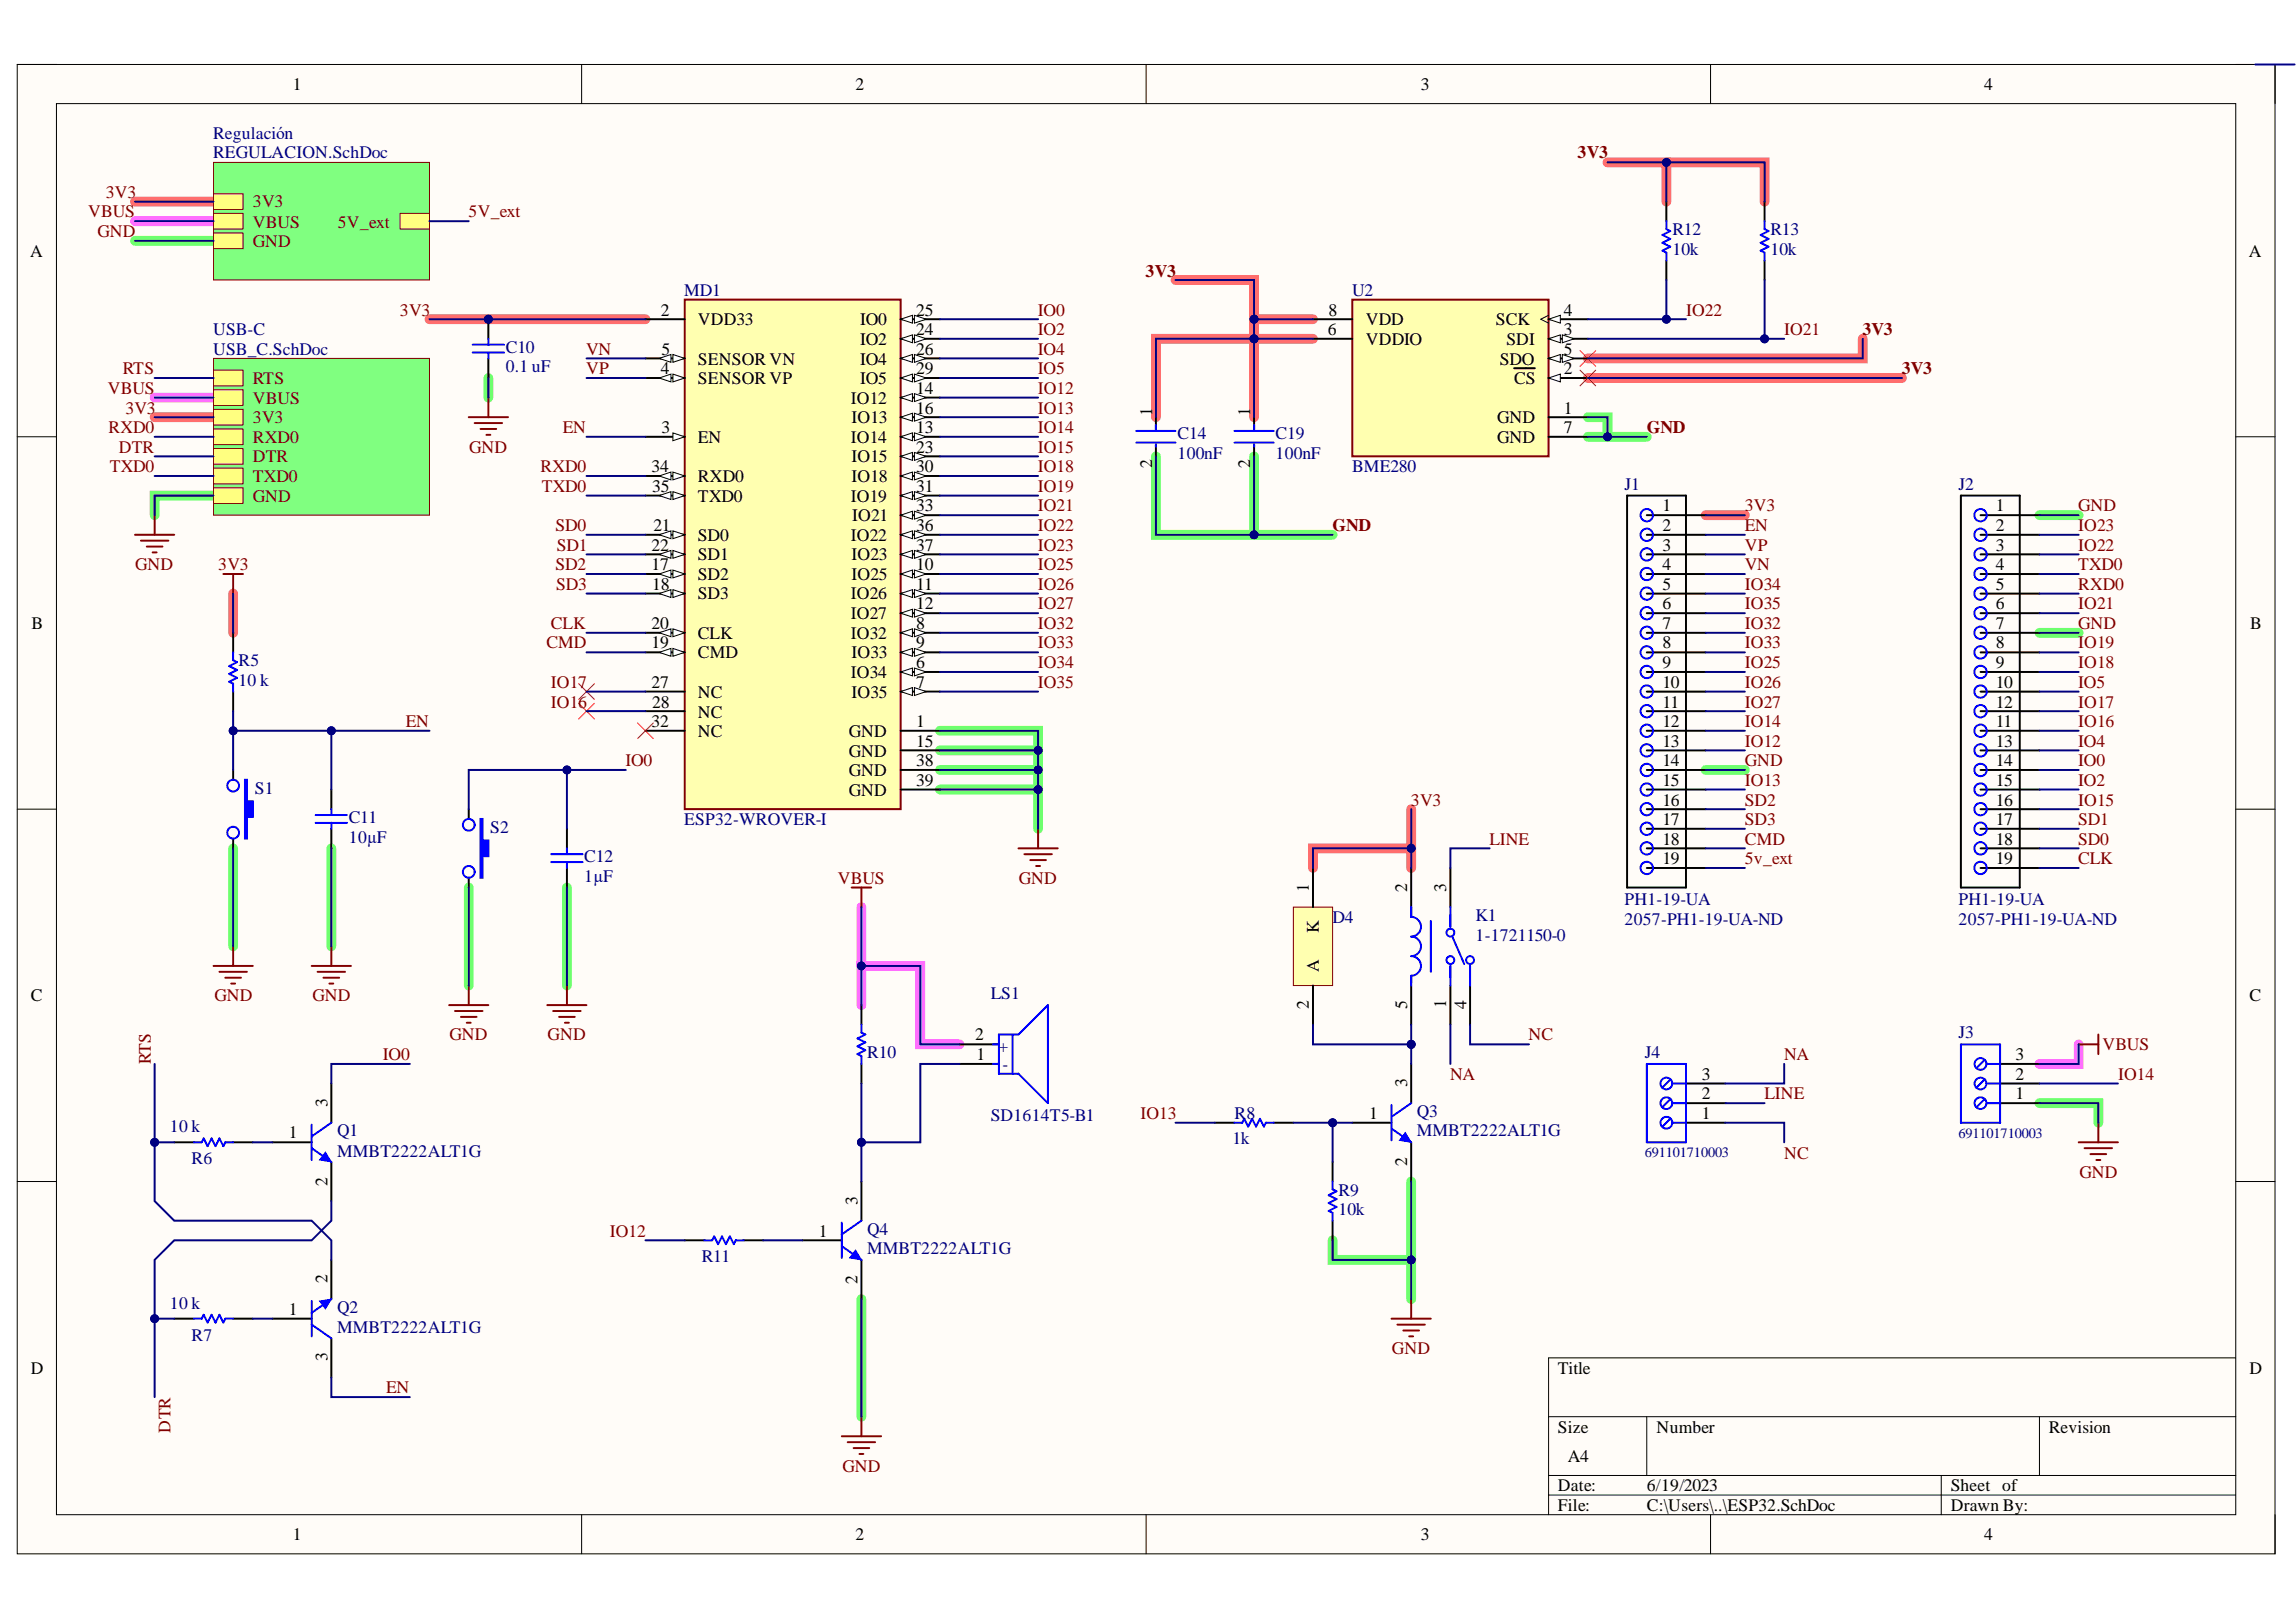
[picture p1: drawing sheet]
<svg xmlns="http://www.w3.org/2000/svg" width="297mm" height="210mm" viewBox="0 0 297 210" stroke-linecap="round" stroke-linejoin="round" font-family="sans-serif">
<defs><g id="words">
<g font-size="2.3">
<text x="37.9" y="11.6">1</text>
<text x="110.7" y="11.6">2</text>
<text x="183.8" y="11.6">3</text>
<text x="256.7" y="11.6">4</text>
<text x="3.9" y="33.3">A</text>
<text x="290.9" y="33.3">A</text>
<text x="85.5" y="40.9">2</text>
<text x="118.5" y="40.9">25</text>
<text x="171.9" y="40.9">8</text>
<text x="202.3" y="40.9">4</text>
<text x="85.6" y="45.9">5</text>
<text x="90.3" y="42.1">VDD33</text>
<text x="90.3" y="47.2">SENSOR VN</text>
<text x="111.3" y="42.1">IO0</text>
<text x="111.3" y="44.7">IO2</text>
<text x="111.3" y="47.2">IO4</text>
<text x="118.5" y="43.4">24</text>
<text x="118.5" y="45.9">26</text>
<text x="171.8" y="43.4">6</text>
<text x="176.7" y="42.1">VDD</text>
<text x="176.7" y="44.7">VDDIO</text>
<text x="193.5" y="42.1">SCK</text>
<text x="194" y="47.2">SDO</text>
<text x="194.9" y="44.7">SDI</text>
<text x="202.3" y="43.4">3</text>
<text x="202.3" y="45.9">5</text>
<text x="85.5" y="48.5">4</text>
<text x="90.3" y="49.7">SENSOR VP</text>
<text x="110.1" y="52.3">IO12</text>
<text x="111.3" y="49.7">IO5</text>
<text x="118.5" y="48.5">29</text>
<text x="118.5" y="51">14</text>
<text x="118.5" y="53.5">16</text>
<text x="149.1" y="53.8" transform="rotate(-90 149.1 53.8)">1</text>
<text x="161.7" y="53.8" transform="rotate(-90 161.7 53.8)">1</text>
<text x="195.9" y="49.7">CS</text>
<text x="202.3" y="48.5">2</text>
<text x="202.3" y="53.5">1</text>
<text x="85.6" y="56.1">3</text>
<text x="90.3" y="57.3">EN</text>
<text x="110.1" y="57.3">IO14</text>
<text x="110.2" y="54.8">IO13</text>
<text x="110.2" y="59.9">IO15</text>
<text x="118.5" y="56.1">13</text>
<text x="118.5" y="58.6">23</text>
<text x="193.7" y="54.8">GND</text>
<text x="193.7" y="57.3">GND</text>
<text x="202.3" y="56.1">7</text>
<text x="84.3" y="61.1">34</text>
<text x="84.4" y="63.6">35</text>
<text x="90.3" y="62.4">RXD0</text>
<text x="90.3" y="64.9">TXD0</text>
<text x="110.1" y="64.9">IO19</text>
<text x="110.2" y="62.4">IO18</text>
<text x="118.5" y="61.1">30</text>
<text x="118.5" y="63.6">31</text>
<text x="149.1" y="60.6" transform="rotate(-90 149.1 60.6)">2</text>
<text x="161.7" y="60.6" transform="rotate(-90 161.7 60.6)">2</text>
<text x="84.3" y="71.2">22</text>
<text x="84.5" y="68.7">21</text>
<text x="90.3" y="70">SD0</text>
<text x="110.1" y="70">IO22</text>
<text x="110.2" y="67.4">IO21</text>
<text x="118.5" y="66.2">33</text>
<text x="118.5" y="68.7">36</text>
<text x="118.5" y="71.2">37</text>
<text x="215.1" y="66.2">1</text>
<text x="215.1" y="68.7">2</text>
<text x="215.1" y="71.2">3</text>
<text x="258.2" y="66.2">1</text>
<text x="258.2" y="68.7">2</text>
<text x="258.2" y="71.2">3</text>
<text x="84.3" y="73.8">17</text>
<text x="84.4" y="76.3">18</text>
<text x="90.3" y="72.5">SD1</text>
<text x="90.3" y="75">SD2</text>
<text x="90.3" y="77.6">SD3</text>
<text x="110.1" y="77.6">IO26</text>
<text x="110.2" y="72.5">IO23</text>
<text x="110.2" y="75">IO25</text>
<text x="118.5" y="73.8">10</text>
<text x="118.5" y="76.3">11</text>
<text x="215.1" y="73.8">4</text>
<text x="215.1" y="76.3">5</text>
<text x="258.2" y="73.8">4</text>
<text x="258.2" y="76.3">5</text>
<text x="4.1" y="81.4">B</text>
<text x="84.3" y="81.4">20</text>
<text x="84.3" y="83.9">19</text>
<text x="90.3" y="82.6">CLK</text>
<text x="110.1" y="80.1">IO27</text>
<text x="110.1" y="82.6">IO32</text>
<text x="118.5" y="78.8">12</text>
<text x="118.5" y="81.4">8</text>
<text x="118.5" y="83.9">9</text>
<text x="215.1" y="78.8">6</text>
<text x="215.1" y="81.4">7</text>
<text x="215.1" y="83.9">8</text>
<text x="258.2" y="78.8">6</text>
<text x="258.2" y="81.4">7</text>
<text x="258.2" y="83.9">8</text>
<text x="291.1" y="81.4">B</text>
<text x="84.3" y="89.1">27</text>
<text x="90.3" y="85.2">CMD</text>
<text x="110.1" y="87.7">IO34</text>
<text x="110.2" y="85.2">IO33</text>
<text x="118.5" y="86.4">6</text>
<text x="118.5" y="89.1">7</text>
<text x="215.1" y="86.4">9</text>
<text x="215.1" y="89.1">10</text>
<text x="258.2" y="86.4">9</text>
<text x="258.2" y="89.1">10</text>
<text x="84.3" y="94.1">32</text>
<text x="84.4" y="91.6">28</text>
<text x="90.3" y="90.3">NC</text>
<text x="90.3" y="92.9">NC</text>
<text x="90.3" y="95.4">NC</text>
<text x="109.8" y="95.4">GND</text>
<text x="110.2" y="90.3">IO35</text>
<text x="118.5" y="94.1">1</text>
<text x="215.1" y="91.6">11</text>
<text x="215.1" y="94.1">12</text>
<text x="258.2" y="91.6">12</text>
<text x="258.2" y="94.1">11</text>
<text x="109.8" y="97.9">GND</text>
<text x="109.8" y="100.5">GND</text>
<text x="118.5" y="96.7">15</text>
<text x="118.5" y="99.2">38</text>
<text x="118.5" y="101.7">39</text>
<text x="215.1" y="96.7">13</text>
<text x="215.1" y="99.2">14</text>
<text x="215.1" y="101.7">15</text>
<text x="258.2" y="96.7">13</text>
<text x="258.2" y="99.2">14</text>
<text x="258.2" y="101.7">15</text>
<text x="109.8" y="103">GND</text>
<text x="215.1" y="104.3">16</text>
<text x="215.1" y="106.8">17</text>
<text x="258.2" y="104.3">16</text>
<text x="258.2" y="106.8">17</text>
<text x="215.1" y="109.3">18</text>
<text x="215.1" y="111.9">19</text>
<text x="258.2" y="109.3">18</text>
<text x="258.2" y="111.9">19</text>
<text x="169.3" y="115.4" transform="rotate(-90 169.3 115.4)">1</text>
<text x="182" y="115.4" transform="rotate(-90 182 115.4)">2</text>
<text x="187.1" y="115.4" transform="rotate(-90 187.1 115.4)">3</text>
<text x="170.6" y="125.8" transform="rotate(-90 170.6 125.8)">A</text>
<text x="170.6" y="120.8" transform="rotate(-90 170.6 120.8)">K</text>
<text x="4" y="129.6">C</text>
<text x="169.3" y="130.6" transform="rotate(-90 169.3 130.6)">2</text>
<text x="182" y="130.6" transform="rotate(-90 182 130.6)">5</text>
<text x="187.1" y="130.4" transform="rotate(-90 187.1 130.4)">1</text>
<text x="189.7" y="130.6" transform="rotate(-90 189.7 130.6)">4</text>
<text x="291" y="129.6">C</text>
<text x="126.1" y="134.6">2</text>
<text x="126.3" y="137.2">1</text>
<text x="260.7" y="137.2">3</text>
<text x="42.4" y="143.3" transform="rotate(-90 42.4 143.3)">3</text>
<text x="182" y="140.7" transform="rotate(-90 182 140.7)">3</text>
<text x="220.2" y="142.2">2</text>
<text x="220.2" y="139.7">3</text>
<text x="260.7" y="142.2">1</text>
<text x="260.7" y="139.7">2</text>
<text x="37.4" y="147.3">1</text>
<text x="177.1" y="144.8">1</text>
<text x="220.2" y="144.8">1</text>
<text x="42.4" y="153.5" transform="rotate(-90 42.4 153.5)">2</text>
<text x="110.9" y="155.9" transform="rotate(-90 110.9 155.9)">3</text>
<text x="182" y="150.9" transform="rotate(-90 182 150.9)">2</text>
<text x="105.9" y="160.1">1</text>
<text x="42.4" y="166" transform="rotate(-90 42.4 166)">2</text>
<text x="110.9" y="166.1" transform="rotate(-90 110.9 166.1)">2</text>
<text x="37.4" y="170.2">1</text>
<text x="4" y="177.8">D</text>
<text x="42.4" y="176.2" transform="rotate(-90 42.4 176.2)">3</text>
<text x="201.6" y="177.8">Title</text>
<text x="291" y="177.8">D</text>
<text x="201.6" y="185.4">Size</text>
<text x="214.3" y="185.4">Number</text>
<text x="265.1" y="185.4">Revision</text>
<text x="202.8" y="189.2">A4</text>
<text x="201.6" y="193">Date:</text>
<text x="201.6" y="195.5">File:</text>
<text x="213.1" y="193">6/19/2023</text>
<text x="213.1" y="195.5">C:\Users\..\ESP32.SchDoc</text>
<text x="252.4" y="193">Sheet of</text>
<text x="252.4" y="195.5">Drawn By:</text>
<text x="37.9" y="199.3">1</text>
<text x="110.7" y="199.3">2</text>
<text x="183.8" y="199.3">3</text>
<text x="256.7" y="199.3">4</text>
</g>
<g font-size="2.3" fill="#000080">
<text x="27.6" y="18">Regulación</text>
<text x="27.6" y="20.5">REGULACION.SchDoc</text>
<text x="216.4" y="30.5">R12</text>
<text x="216.4" y="33">10k</text>
<text x="229" y="30.5">R13</text>
<text x="229" y="33">10k</text>
<text x="88.5" y="38.3">MD1</text>
<text x="174.9" y="38.3">U2</text>
<text x="27.6" y="43.4">USB-C</text>
<text x="27.6" y="45.9">USB_C.SchDoc</text>
<text x="65.4" y="45.7">C10</text>
<text x="65.4" y="48.2">0.1 uF</text>
<text x="152.4" y="56.8">C14</text>
<text x="152.4" y="59.3">100nF</text>
<text x="165" y="56.8">C19</text>
<text x="165" y="59.3">100nF</text>
<text x="174.9" y="61.1">BME280</text>
<text x="210.2" y="63.4">J1</text>
<text x="253.4" y="63.4">J2</text>
<text x="30.9" y="86.2">R5</text>
<text x="30.9" y="88.8">10 k</text>
<text x="33" y="102.7">S1</text>
<text x="45.1" y="106.5">C11</text>
<text x="63.4" y="107.8">S2</text>
<text x="88.5" y="106.8">ESP32-WROVER-I</text>
<text x="45.1" y="109.1">10µF</text>
<text x="75.6" y="111.6">C12</text>
<text x="75.6" y="114.1">1µF</text>
<text x="172.4" y="119.4">D4</text>
<text x="190.9" y="119.2">K1</text>
<text x="210.2" y="119.7">2057-PH1-19-UA-ND</text>
<text x="210.2" y="117.2">PH1-19-UA</text>
<text x="253.4" y="119.7">2057-PH1-19-UA-ND</text>
<text x="253.4" y="117.2">PH1-19-UA</text>
<text x="190.9" y="121.7">1-1721150-0</text>
<text x="128.2" y="129.3">LS1</text>
<text x="112.2" y="136.9">R10</text>
<text x="129.2" y="136.2">+</text>
<text x="212.8" y="136.9">J4</text>
<text x="253.4" y="134.4">J3</text>
<text x="129.7" y="138.4">-</text>
<text x="22" y="146.5">10 k</text>
<text x="43.6" y="147.1">Q1</text>
<text x="43.6" y="149.7">MMBT2222ALT1G</text>
<text x="128.2" y="145">SD1614T5-B1</text>
<text x="159.5" y="148.1">1k</text>
<text x="159.7" y="144.8">R8</text>
<text x="183.3" y="144.5">Q3</text>
<text x="183.3" y="147.1">MMBT2222ALT1G</text>
<text x="24.8" y="150.7">R6</text>
<text x="173.2" y="154.7">R9</text>
<text x="112.2" y="159.8">Q4</text>
<text x="173.2" y="157.3">10k</text>
<text x="90.8" y="163.3">R11</text>
<text x="112.2" y="162.3">MMBT2222ALT1G</text>
<text x="22" y="169.4">10 k</text>
<text x="24.8" y="173.5">R7</text>
<text x="43.6" y="169.9">Q2</text>
<text x="43.6" y="172.5">MMBT2222ALT1G</text>
</g>
<g font-size="2.3" fill="#800000">
<text x="204.1" y="20.5">3V3</text>
<text x="11.4" y="28.1">VBUS</text>
<text x="13.7" y="25.6">3V3</text>
<text x="32.7" y="26.8">3V3</text>
<text x="32.7" y="29.5">VBUS</text>
<text x="43.7" y="29.5">5V_ext</text>
<text x="60.6" y="28.1">5V_ext</text>
<text x="12.6" y="30.7">GND</text>
<text x="32.7" y="32">GND</text>
<text x="148.2" y="35.8">3V3</text>
<text x="51.7" y="40.9">3V3</text>
<text x="134.3" y="40.9">IO0</text>
<text x="218.1" y="40.9">IO22</text>
<text x="75.8" y="45.9">VN</text>
<text x="134.3" y="45.9">IO4</text>
<text x="134.3" y="43.4">IO2</text>
<text x="230.8" y="43.4">IO21</text>
<text x="241" y="43.4">3V3</text>
<text x="14" y="51">VBUS</text>
<text x="15.9" y="48.5">RTS</text>
<text x="16.2" y="53.5">3V3</text>
<text x="32.7" y="49.7">RTS</text>
<text x="32.7" y="52.3">VBUS</text>
<text x="75.8" y="48.5">VP</text>
<text x="134.3" y="51">IO12</text>
<text x="134.3" y="53.5">IO13</text>
<text x="134.3" y="48.5">IO5</text>
<text x="246" y="48.5">3V3</text>
<text x="14" y="56.1">RXD0</text>
<text x="15.4" y="58.6">DTR</text>
<text x="32.7" y="54.8">3V3</text>
<text x="32.7" y="57.3">RXD0</text>
<text x="32.7" y="59.9">DTR</text>
<text x="60.7" y="58.6">GND</text>
<text x="72.8" y="56.1">EN</text>
<text x="134.3" y="58.6">IO15</text>
<text x="134.3" y="56.1">IO14</text>
<text x="213.1" y="56.1">GND</text>
<text x="14.2" y="61.1">TXD0</text>
<text x="32.7" y="62.4">TXD0</text>
<text x="32.7" y="64.9">GND</text>
<text x="69.9" y="61.1">RXD0</text>
<text x="70.1" y="63.6">TXD0</text>
<text x="134.3" y="61.1">IO18</text>
<text x="134.3" y="63.6">IO19</text>
<text x="71.9" y="68.7">SD0</text>
<text x="72" y="71.2">SD1</text>
<text x="134.3" y="68.7">IO22</text>
<text x="134.3" y="66.2">IO21</text>
<text x="134.3" y="71.2">IO23</text>
<text x="172.4" y="68.7">GND</text>
<text x="225.7" y="66.2">3V3</text>
<text x="225.7" y="68.7">EN</text>
<text x="225.7" y="71.2">VP</text>
<text x="268.9" y="66.2">GND</text>
<text x="268.9" y="68.7">IO23</text>
<text x="268.9" y="71.2">IO22</text>
<text x="17.5" y="73.8">GND</text>
<text x="28.2" y="73.8">3V3</text>
<text x="71.9" y="73.8">SD2</text>
<text x="71.9" y="76.3">SD3</text>
<text x="134.3" y="76.3">IO26</text>
<text x="134.3" y="73.8">IO25</text>
<text x="225.7" y="73.8">VN</text>
<text x="225.7" y="76.3">IO34</text>
<text x="268.9" y="73.8">TXD0</text>
<text x="268.9" y="76.3">RXD0</text>
<text x="70.7" y="83.9">CMD</text>
<text x="71.3" y="81.4">CLK</text>
<text x="134.3" y="81.4">IO32</text>
<text x="134.3" y="78.8">IO27</text>
<text x="134.3" y="83.9">IO33</text>
<text x="225.7" y="78.8">IO35</text>
<text x="225.7" y="81.4">IO32</text>
<text x="225.7" y="83.9">IO33</text>
<text x="268.9" y="81.4">GND</text>
<text x="268.9" y="78.8">IO21</text>
<text x="268.9" y="83.9">IO19</text>
<text x="71.3" y="89.1">IO17</text>
<text x="134.3" y="86.4">IO34</text>
<text x="134.3" y="89.1">IO35</text>
<text x="225.7" y="86.4">IO25</text>
<text x="225.7" y="89.1">IO26</text>
<text x="268.9" y="86.4">IO18</text>
<text x="268.9" y="89.1">IO5</text>
<text x="52.5" y="94.1">EN</text>
<text x="71.3" y="91.6">IO16</text>
<text x="225.7" y="91.6">IO27</text>
<text x="225.7" y="94.1">IO14</text>
<text x="268.9" y="94.1">IO16</text>
<text x="268.9" y="91.6">IO17</text>
<text x="80.9" y="99.2">IO0</text>
<text x="225.7" y="96.7">IO12</text>
<text x="225.7" y="99.2">GND</text>
<text x="225.7" y="101.7">IO13</text>
<text x="268.9" y="96.7">IO4</text>
<text x="268.9" y="99.2">IO0</text>
<text x="268.9" y="101.7">IO2</text>
<text x="182.5" y="104.3">3V3</text>
<text x="225.7" y="104.3">SD2</text>
<text x="225.7" y="106.8">SD3</text>
<text x="268.9" y="104.3">IO15</text>
<text x="268.9" y="106.8">SD1</text>
<text x="192.7" y="109.3">LINE</text>
<text x="225.7" y="109.3">CMD</text>
<text x="225.7" y="111.9">5v_ext</text>
<text x="268.9" y="109.3">SD0</text>
<text x="268.9" y="111.9">CLK</text>
<text x="108.4" y="114.4">VBUS</text>
<text x="131.8" y="114.4">GND</text>
<text x="27.7" y="129.6">GND</text>
<text x="40.4" y="129.6">GND</text>
<text x="19.5" y="137.7" transform="rotate(-90 19.5 137.7)">RTS</text>
<text x="49.5" y="137.2">IO0</text>
<text x="58.2" y="134.6">GND</text>
<text x="70.8" y="134.6">GND</text>
<text x="197.8" y="134.6">NC</text>
<text x="230.8" y="137.2">NA</text>
<text x="272" y="135.9">VBUS</text>
<text x="187.6" y="139.7">NA</text>
<text x="228.3" y="142.2">LINE</text>
<text x="274" y="139.7">IO14</text>
<text x="147.5" y="144.8">IO13</text>
<text x="230.8" y="149.9">NC</text>
<text x="269" y="152.5">GND</text>
<text x="78.9" y="160.1">IO12</text>
<text x="180.1" y="175.3">GND</text>
<text x="22.1" y="185.4" transform="rotate(-90 22.1 185.4)">DTR</text>
<text x="50" y="180.3">EN</text>
<text x="109" y="190.4">GND</text>
</g>
<g font-size="1.9" fill="#000080">
<text x="212.8" y="149.8">691101710003</text>
<text x="253.4" y="147.2">691101710003</text>
</g>
</g></defs>
<path d="M2.2 8.3h292.1v192.8h-292.1z" fill-rule="evenodd" fill="#fffcf8"/>
<path d="M2.2 8.3h292.1v192.8h-292.1z" fill="none" stroke="#000" stroke-width=".13"/>
<path d="M7.3 13.4h281.9v182.6h-281.9z" fill-rule="evenodd" fill="#fffcf8"/>
<g fill="none" stroke="#000" stroke-width=".13">
<path d="M2.2 8.3h5.1M7.3 13.4h281.9v182.6h-281.9zM75.2 8.3v5.1M148.3 8.3v5.1M221.3 8.3v5.1M289.2 8.3h5.1v5.1M2.2 56.5h5.1M289.2 56.5h5.1M2.2 104.7h5.1M289.2 104.7h5.1M2.2 152.9h5.1M289.2 152.9h5.1"/>
<path d="M289.2 175.7h-88.9v20.3M75.2 196v5.1M148.3 196v5.1M200.3 183.3h88.9M200.3 190.9h88.9M200.3 193.5h88.9M213 183.3v7.6M221.3 196v5.1M251.1 190.9v5.1M263.8 183.3v7.6M294.3 196v5.1"/>
</g>
<g fill="none" stroke="#6eff6e" stroke-width="1.3">
<path d="M17.5 31.2h10.1M63.2 48.9v2.6M149.5 59.1v10.1h22.9M162.2 59.1v10.1M205.4 54h2.6v2.5M205.4 56.5h7.6M27.6 64.1h-7.6v2.6M263.8 66.7h5.1M121.6 94.6h12.7v7.6M121.6 97.1h12.7M121.6 99.6h12.7M220.7 99.6h5"/>
<path d="M263.8 81.9h5.1M30.2 109.8v12.7M42.9 109.8v12.7M60.6 114.9v12.6M73.3 114.9v12.6M121.6 102.2h12.7v5M182.6 152.9v15.2M263.8 142.8h7.7v2.5M111.4 168.1v15.2M172.4 160.5v2.5h10.2"/>
</g>
<g fill="none" stroke="#ff6e6e" stroke-width="1.3">
<path d="M17.5 26.1h10.1M152.1 36.2h10.1v5.1M208 21h7.6v5.1M215.6 21h12.7v5.1M20 54h7.6M55.6 41.3h27.9M149.5 54v-10.2h12.7v10.2M162.2 41.3v2.5h7.7M162.2 41.3h7.7M205.4 48.9h40.7M241 43.8v2.6h-35.6M30.2 76.8v5.1"/>
<path d="M220.7 66.7h5M182.6 104.7v7.6M182.6 109.8h-12.7v2.5"/>
</g>
<path d="M17.5 28.6h10.1M20 51.5h7.6M111.4 117.4v7.6M111.4 130.1v-5.1h7.7v10.1h5M268.9 135.2v2.5h-5.1" fill="none" stroke="#ff6eff" stroke-width="1.3"/>
<path d="M88.6 38.8h27.9v65.9h-27.9z" fill-rule="evenodd" fill="#ffffb0"/>
<path d="M88.6 38.8h27.9v65.9h-27.9z" fill="none" stroke="#800000" stroke-width=".25"/>
<path d="M83.5 41.3h5.1M83.5 46.4h5.1" fill="none" stroke="#000" stroke-width=".25"/>
<path d="M87.1 45.9l1.5 .5-1.5 .5z" fill="#f8fcff"/>
<path d="M87.1 45.9l1.5 .5-1.5 .5z" fill="none" stroke="#000" stroke-width=".13"/>
<path d="M85.3 46.4l1.5-.5v1z" fill="#f8fcff"/>
<path d="M85.3 46.4l1.5-.5v1z" fill="none" stroke="#000" stroke-width=".13"/>
<path d="M83.5 48.9h5.1" fill="none" stroke="#000" stroke-width=".25"/>
<path d="M87.1 48.4l1.5 .5-1.5 .5z" fill="#f8fcff"/>
<path d="M87.1 48.4l1.5 .5-1.5 .5z" fill="none" stroke="#000" stroke-width=".13"/>
<path d="M85.3 48.9l1.5-.5v1z" fill="#f8fcff"/>
<path d="M85.3 48.9l1.5-.5v1z" fill="none" stroke="#000" stroke-width=".13"/>
<path d="M116.5 41.3h5.1" fill="none" stroke="#000" stroke-width=".25"/>
<path d="M116.5 41.3l1.5-.5v1z" fill="#f8fcff"/>
<path d="M116.5 41.3l1.5-.5v1z" fill="none" stroke="#000" stroke-width=".13"/>
<path d="M118.3 40.8l1.5 .5-1.5 .5z" fill="#f8fcff"/>
<path d="M118.3 40.8l1.5 .5-1.5 .5z" fill="none" stroke="#000" stroke-width=".13"/>
<path d="M116.5 43.8h5.1" fill="none" stroke="#000" stroke-width=".25"/>
<path d="M116.5 43.8l1.5-.5v1.1z" fill="#f8fcff"/>
<path d="M116.5 43.8l1.5-.5v1.1z" fill="none" stroke="#000" stroke-width=".13"/>
<path d="M118.3 43.3l1.5 .5-1.5 .6z" fill="#f8fcff"/>
<path d="M118.3 43.3l1.5 .5-1.5 .6z" fill="none" stroke="#000" stroke-width=".13"/>
<path d="M116.5 46.4h5.1" fill="none" stroke="#000" stroke-width=".25"/>
<path d="M116.5 46.4l1.5-.5v1z" fill="#f8fcff"/>
<path d="M116.5 46.4l1.5-.5v1z" fill="none" stroke="#000" stroke-width=".13"/>
<path d="M118.3 45.9l1.5 .5-1.5 .5z" fill="#f8fcff"/>
<path d="M118.3 45.9l1.5 .5-1.5 .5z" fill="none" stroke="#000" stroke-width=".13"/>
<path d="M116.5 48.9h5.1" fill="none" stroke="#000" stroke-width=".25"/>
<path d="M116.5 48.9l1.5-.5v1z" fill="#f8fcff"/>
<path d="M116.5 48.9l1.5-.5v1z" fill="none" stroke="#000" stroke-width=".13"/>
<path d="M118.3 48.4l1.5 .5-1.5 .5z" fill="#f8fcff"/>
<path d="M118.3 48.4l1.5 .5-1.5 .5z" fill="none" stroke="#000" stroke-width=".13"/>
<path d="M116.5 51.5h5.1" fill="none" stroke="#000" stroke-width=".25"/>
<path d="M116.5 51.5l1.5-.6v1.1z" fill="#f8fcff"/>
<path d="M116.5 51.5l1.5-.6v1.1z" fill="none" stroke="#000" stroke-width=".13"/>
<path d="M118.3 50.9l1.5 .6-1.5 .5z" fill="#f8fcff"/>
<path d="M118.3 50.9l1.5 .6-1.5 .5z" fill="none" stroke="#000" stroke-width=".13"/>
<path d="M116.5 54h5.1" fill="none" stroke="#000" stroke-width=".25"/>
<path d="M116.5 54l1.5-.5v1z" fill="#f8fcff"/>
<path d="M116.5 54l1.5-.5v1z" fill="none" stroke="#000" stroke-width=".13"/>
<path d="M118.3 53.5l1.5 .5-1.5 .5z" fill="#f8fcff"/>
<path d="M118.3 53.5l1.5 .5-1.5 .5z" fill="none" stroke="#000" stroke-width=".13"/>
<path d="M116.5 56.5h5.1" fill="none" stroke="#000" stroke-width=".25"/>
<path d="M116.5 56.5l1.5-.5v1z" fill="#f8fcff"/>
<path d="M116.5 56.5l1.5-.5v1z" fill="none" stroke="#000" stroke-width=".13"/>
<path d="M118.3 56l1.5 .5-1.5 .5z" fill="#f8fcff"/>
<path d="M118.3 56l1.5 .5-1.5 .5z" fill="none" stroke="#000" stroke-width=".13"/>
<path d="M116.5 59.1h5.1" fill="none" stroke="#000" stroke-width=".25"/>
<path d="M116.5 59.1l1.5-.5v1z" fill="#f8fcff"/>
<path d="M116.5 59.1l1.5-.5v1z" fill="none" stroke="#000" stroke-width=".13"/>
<path d="M118.3 58.6l1.5 .5-1.5 .5z" fill="#f8fcff"/>
<path d="M118.3 58.6l1.5 .5-1.5 .5z" fill="none" stroke="#000" stroke-width=".13"/>
<path d="M116.5 61.6h5.1" fill="none" stroke="#000" stroke-width=".25"/>
<path d="M116.5 61.6l1.5-.5v1z" fill="#f8fcff"/>
<path d="M116.5 61.6l1.5-.5v1z" fill="none" stroke="#000" stroke-width=".13"/>
<path d="M118.3 61.1l1.5 .5-1.5 .5z" fill="#f8fcff"/>
<path d="M118.3 61.1l1.5 .5-1.5 .5z" fill="none" stroke="#000" stroke-width=".13"/>
<path d="M116.5 64.1h5.1" fill="none" stroke="#000" stroke-width=".25"/>
<path d="M116.5 64.1l1.5-.5v1z" fill="#f8fcff"/>
<path d="M116.5 64.1l1.5-.5v1z" fill="none" stroke="#000" stroke-width=".13"/>
<path d="M118.3 63.6l1.5 .5-1.5 .5z" fill="#f8fcff"/>
<path d="M118.3 63.6l1.5 .5-1.5 .5z" fill="none" stroke="#000" stroke-width=".13"/>
<path d="M116.5 66.7h5.1" fill="none" stroke="#000" stroke-width=".25"/>
<path d="M116.5 66.7l1.5-.5v1z" fill="#f8fcff"/>
<path d="M116.5 66.7l1.5-.5v1z" fill="none" stroke="#000" stroke-width=".13"/>
<path d="M118.3 66.2l1.5 .5-1.5 .5z" fill="#f8fcff"/>
<path d="M118.3 66.2l1.5 .5-1.5 .5z" fill="none" stroke="#000" stroke-width=".13"/>
<path d="M116.5 69.2h5.1" fill="none" stroke="#000" stroke-width=".25"/>
<path d="M116.5 69.2l1.5-.5v1z" fill="#f8fcff"/>
<path d="M116.5 69.2l1.5-.5v1z" fill="none" stroke="#000" stroke-width=".13"/>
<path d="M118.3 68.7l1.5 .5-1.5 .5z" fill="#f8fcff"/>
<path d="M118.3 68.7l1.5 .5-1.5 .5z" fill="none" stroke="#000" stroke-width=".13"/>
<path d="M116.5 71.7h5.1" fill="none" stroke="#000" stroke-width=".25"/>
<path d="M116.5 71.7l1.5-.5v1z" fill="#f8fcff"/>
<path d="M116.5 71.7l1.5-.5v1z" fill="none" stroke="#000" stroke-width=".13"/>
<path d="M118.3 71.2l1.5 .5-1.5 .5z" fill="#f8fcff"/>
<path d="M118.3 71.2l1.5 .5-1.5 .5z" fill="none" stroke="#000" stroke-width=".13"/>
<path d="M116.5 74.3h5.1" fill="none" stroke="#000" stroke-width=".25"/>
<path d="M116.5 74.3l1.5-.5v1z" fill="#f8fcff"/>
<path d="M116.5 74.3l1.5-.5v1z" fill="none" stroke="#000" stroke-width=".13"/>
<path d="M118.3 73.8l1.5 .5-1.5 .5z" fill="#f8fcff"/>
<path d="M118.3 73.8l1.5 .5-1.5 .5z" fill="none" stroke="#000" stroke-width=".13"/>
<path d="M116.5 76.8h5.1" fill="none" stroke="#000" stroke-width=".25"/>
<path d="M116.5 76.8l1.5-.5v1z" fill="#f8fcff"/>
<path d="M116.5 76.8l1.5-.5v1z" fill="none" stroke="#000" stroke-width=".13"/>
<path d="M118.3 76.3l1.5 .5-1.5 .5z" fill="#f8fcff"/>
<path d="M118.3 76.3l1.5 .5-1.5 .5z" fill="none" stroke="#000" stroke-width=".13"/>
<path d="M116.5 79.4h5.1" fill="none" stroke="#000" stroke-width=".25"/>
<path d="M116.5 79.4l1.5-.6v1.1z" fill="#f8fcff"/>
<path d="M116.5 79.4l1.5-.6v1.1z" fill="none" stroke="#000" stroke-width=".13"/>
<path d="M118.3 78.8l1.5 .6-1.5 .5z" fill="#f8fcff"/>
<path d="M118.3 78.8l1.5 .6-1.5 .5z" fill="none" stroke="#000" stroke-width=".13"/>
<path d="M116.5 81.9h5.1" fill="none" stroke="#000" stroke-width=".25"/>
<path d="M116.5 81.9l1.5-.5v1z" fill="#f8fcff"/>
<path d="M116.5 81.9l1.5-.5v1z" fill="none" stroke="#000" stroke-width=".13"/>
<path d="M118.3 81.4l1.5 .5-1.5 .5z" fill="#f8fcff"/>
<path d="M118.3 81.4l1.5 .5-1.5 .5z" fill="none" stroke="#000" stroke-width=".13"/>
<path d="M116.5 84.4h5.1" fill="none" stroke="#000" stroke-width=".25"/>
<path d="M116.5 84.4l1.5-.5v1z" fill="#f8fcff"/>
<path d="M116.5 84.4l1.5-.5v1z" fill="none" stroke="#000" stroke-width=".13"/>
<path d="M118.3 83.9l1.5 .5-1.5 .5z" fill="#f8fcff"/>
<path d="M118.3 83.9l1.5 .5-1.5 .5z" fill="none" stroke="#000" stroke-width=".13"/>
<path d="M116.5 87h5.1" fill="none" stroke="#000" stroke-width=".25"/>
<path d="M116.5 87l1.5-.5v1z" fill="#f8fcff"/>
<path d="M116.5 87l1.5-.5v1z" fill="none" stroke="#000" stroke-width=".13"/>
<path d="M118.3 86.5l1.5 .5-1.5 .5z" fill="#f8fcff"/>
<path d="M118.3 86.5l1.5 .5-1.5 .5z" fill="none" stroke="#000" stroke-width=".13"/>
<path d="M116.5 89.5h5.1" fill="none" stroke="#000" stroke-width=".25"/>
<path d="M116.5 89.5l1.5-.5v1z" fill="#f8fcff"/>
<path d="M116.5 89.5l1.5-.5v1z" fill="none" stroke="#000" stroke-width=".13"/>
<path d="M118.3 89l1.5 .5-1.5 .5z" fill="#f8fcff"/>
<path d="M118.3 89l1.5 .5-1.5 .5z" fill="none" stroke="#000" stroke-width=".13"/>
<path d="M83.5 81.9h5.1" fill="none" stroke="#000" stroke-width=".25"/>
<path d="M87.1 81.4l1.5 .5-1.5 .5z" fill="#f8fcff"/>
<path d="M87.1 81.4l1.5 .5-1.5 .5z" fill="none" stroke="#000" stroke-width=".13"/>
<path d="M85.3 81.9l1.5-.5v1z" fill="#f8fcff"/>
<path d="M85.3 81.9l1.5-.5v1z" fill="none" stroke="#000" stroke-width=".13"/>
<path d="M83.5 84.4h5.1" fill="none" stroke="#000" stroke-width=".25"/>
<path d="M87.1 83.9l1.5 .5-1.5 .5z" fill="#f8fcff"/>
<path d="M87.1 83.9l1.5 .5-1.5 .5z" fill="none" stroke="#000" stroke-width=".13"/>
<path d="M85.3 84.4l1.5-.5v1z" fill="#f8fcff"/>
<path d="M85.3 84.4l1.5-.5v1z" fill="none" stroke="#000" stroke-width=".13"/>
<path d="M83.5 56.5h5.1" fill="none" stroke="#000" stroke-width=".25"/>
<path d="M87.1 56l1.5 .5-1.5 .5z" fill="#f8fcff"/>
<path d="M87.1 56l1.5 .5-1.5 .5z" fill="none" stroke="#000" stroke-width=".13"/>
<path d="M83.5 61.6h5.1" fill="none" stroke="#000" stroke-width=".25"/>
<path d="M87.1 61.1l1.5 .5-1.5 .5z" fill="#f8fcff"/>
<path d="M87.1 61.1l1.5 .5-1.5 .5z" fill="none" stroke="#000" stroke-width=".13"/>
<path d="M85.3 61.6l1.5-.5v1z" fill="#f8fcff"/>
<path d="M85.3 61.6l1.5-.5v1z" fill="none" stroke="#000" stroke-width=".13"/>
<path d="M83.5 64.1h5.1" fill="none" stroke="#000" stroke-width=".25"/>
<path d="M87.1 63.6l1.5 .5-1.5 .5z" fill="#f8fcff"/>
<path d="M87.1 63.6l1.5 .5-1.5 .5z" fill="none" stroke="#000" stroke-width=".13"/>
<path d="M85.3 64.1l1.5-.5v1z" fill="#f8fcff"/>
<path d="M85.3 64.1l1.5-.5v1z" fill="none" stroke="#000" stroke-width=".13"/>
<path d="M83.5 69.2h5.1" fill="none" stroke="#000" stroke-width=".25"/>
<path d="M87.1 68.7l1.5 .5-1.5 .5z" fill="#f8fcff"/>
<path d="M87.1 68.7l1.5 .5-1.5 .5z" fill="none" stroke="#000" stroke-width=".13"/>
<path d="M85.3 69.2l1.5-.5v1z" fill="#f8fcff"/>
<path d="M85.3 69.2l1.5-.5v1z" fill="none" stroke="#000" stroke-width=".13"/>
<path d="M83.5 71.7h5.1" fill="none" stroke="#000" stroke-width=".25"/>
<path d="M87.1 71.2l1.5 .5-1.5 .5z" fill="#f8fcff"/>
<path d="M87.1 71.2l1.5 .5-1.5 .5z" fill="none" stroke="#000" stroke-width=".13"/>
<path d="M85.3 71.7l1.5-.5v1z" fill="#f8fcff"/>
<path d="M85.3 71.7l1.5-.5v1z" fill="none" stroke="#000" stroke-width=".13"/>
<path d="M83.5 74.3h5.1" fill="none" stroke="#000" stroke-width=".25"/>
<path d="M87.1 73.8l1.5 .5-1.5 .5z" fill="#f8fcff"/>
<path d="M87.1 73.8l1.5 .5-1.5 .5z" fill="none" stroke="#000" stroke-width=".13"/>
<path d="M85.3 74.3l1.5-.5v1z" fill="#f8fcff"/>
<path d="M85.3 74.3l1.5-.5v1z" fill="none" stroke="#000" stroke-width=".13"/>
<path d="M83.5 76.8h5.1" fill="none" stroke="#000" stroke-width=".25"/>
<path d="M87.1 76.3l1.5 .5-1.5 .5z" fill="#f8fcff"/>
<path d="M87.1 76.3l1.5 .5-1.5 .5z" fill="none" stroke="#000" stroke-width=".13"/>
<path d="M85.3 76.8l1.5-.5v1z" fill="#f8fcff"/>
<path d="M85.3 76.8l1.5-.5v1z" fill="none" stroke="#000" stroke-width=".13"/>
<path d="M83.5 89.5h5.1M83.5 92h5.1M83.5 94.6h5.1M116.5 94.6h5.1M116.5 97.1h5.1M116.5 99.6h5.1M116.5 102.2h5.1" fill="none" stroke="#000" stroke-width=".25"/>
<path d="M131.8 109.8h5M132.5 110.5h3.6M133.3 111.3h2M134 112.1h.6M134.3 107.2v2.6" fill="none" stroke="#800000" stroke-width=".25"/>
<path d="M74.9 88.5l2 2M74.9 91l2 2M76.9 88.5l-2 2M76.9 91l-2 2M82.5 93.6l2 2M84.5 93.6l-2 2" fill="none" stroke="#f00" stroke-width=".13"/>
<circle cx="63.2" cy="41.3" r=".51" fill="#000080"/>
<circle cx="63.2" cy="41.3" r=".51" fill="none" stroke="#000080" stroke-width=".13"/>
<path d="M63.2 41.3v2.5M63.2 46.4v2.5" fill="none" stroke="#000" stroke-width=".25"/>
<circle cx="63.2" cy="41.3" r=".51" fill="#000080"/>
<circle cx="63.2" cy="41.3" r=".51" fill="none" stroke="#000080" stroke-width=".13"/>
<path d="M61.2 44.6h4M61.2 45.6h4M63.2 43.8v.8M63.2 45.6v.8M71.3 110.5h4.1M71.3 111.6h4.1M73.3 109.8v.7M73.3 111.6v.7" fill="none" stroke="#00f" stroke-width=".25"/>
<g fill="none" stroke="#800000" stroke-width=".25">
<path d="M60.6 54h5.1M61.4 54.7h3.6M62.2 55.5h2M62.9 56.3h.5M63.2 51.5v2.5M58.1 130.1h5.1M58.9 130.8h3.5M59.6 131.6h2.1M60.4 132.4h.5M60.6 127.5v2.6M70.8 130.1h5.1M71.6 130.8h3.5"/>
<path d="M72.3 131.6h2.1M73.1 132.4h.5M73.3 127.5v2.6"/>
</g>
<path d="M60.6 104.7v1.3M60.6 113.6v1.3M73.3 107.2v2.6M73.3 112.3v2.6" fill="none" stroke="#000" stroke-width=".25"/>
<path d="M62.2 106h.2v2.8h.8v2h-.8v2.8h-.2z" fill-rule="evenodd" fill="#00f"/>
<g fill="none" stroke="#00f" stroke-width=".25">
<path d="M62.2 106h.2v2.8h.8v2h-.8v2.8h-.2zM40.3 148.6l2.6 1.8M40.3 145.5v4.6M42.9 145.3l-2.6 1.8"/>
<circle cx="60.6" cy="112.8" r=".76"/>
<circle cx="60.6" cy="106.7" r=".76"/>
</g>
<path d="M35.2 147.8h5.1M42.9 140.2v5.1M42.9 150.4v5" fill="none" stroke="#000" stroke-width=".25"/>
<path d="M42.1 149.1l.8 1.3-1.6-.3z" fill="#00f"/>
<path d="M42.1 149.1l.8 1.3-1.6-.3z" fill="none" stroke="#00f" stroke-width=".13"/>
<path d="M35.2 170.6h5.1M42.9 163v5.1M42.9 173.2v5.1" fill="none" stroke="#000" stroke-width=".25"/>
<path d="M40.3 171.4l2.6 1.8M40.3 168.4v4.5M42.9 168.1l-2.6 1.8" fill="none" stroke="#00f" stroke-width=".25"/>
<path d="M41.3 168.4l1.6-.3-.8 1.3z" fill="#00f"/>
<path d="M41.3 168.4l1.6-.3-.8 1.3z" fill="none" stroke="#00f" stroke-width=".13"/>
<path d="M30.2 81.9v2.5M30.2 89.5v2.5M30.2 99.6v1.3M30.2 108.5v1.3M42.9 102.2v2.5M42.9 107.2v2.6M22.5 147.8h2.6M30.2 147.8h2.5M22.5 170.6h2.6M30.2 170.6h2.5" fill="none" stroke="#000" stroke-width=".25"/>
<path d="M30.2 84.4v1l.5 .3-1 .5 1 .5-1 .5 1 .5-1 .5 .5 .3v1M40.8 105.5h4.1M40.8 106.5h4.1M42.9 104.7v.8M42.9 106.5v.7M25.1 147.8h1l.3-.5 .5 1 .5-1 .5 1 .5-1 .5 1 .2-.5h1.1M25.1 170.6h1l.3-.5 .5 1.1 .5-1.1 .5 1.1 .5-1.1 .5 1.1 .2-.6h1.1" fill="none" stroke="#00f" stroke-width=".25"/>
<path d="M28.9 74.3h2.5M30.2 74.3v2.5M27.6 125h5.1M28.4 125.8h3.5M29.1 126.5h2.1M29.9 127.3h.5M30.2 122.5v2.5M40.3 125h5.1M41.1 125.8h3.5M41.8 126.5h2.1M42.6 127.3h.5M42.9 122.5v2.5" fill="none" stroke="#800000" stroke-width=".25"/>
<path d="M31.7 100.9h.2v2.8h.8v2h-.8v2.8h-.2z" fill-rule="evenodd" fill="#00f"/>
<g fill="none" stroke="#00f" stroke-width=".25">
<path d="M213.8 66.7a.8 .8 0 0 0-1.1-.8 .8 .8 0 0 0-.1 1.4 .8 .8 0 0 0 1.2-.5M213.8 69.2a.8 .8 0 0 0-1.1-.8 .8 .8 0 0 0-.1 1.4 .8 .8 0 0 0 1.2-.5M213.8 71.8a.8 .8 0 0 0-1.1-.8 .8 .8 0 0 0-.1 1.4 .8 .8 0 0 0 1.2-.5M213.8 74.3a.8 .8 0 0 0-1.1-.8 .8 .8 0 0 0-.1 1.4 .8 .8 0 0 0 1.2-.5M213.8 76.8a.8 .8 0 0 0-1.1-.7 .8 .8 0 0 0-.1 1.3 .8 .8 0 0 0 1.2-.5M213.8 79.4a.8 .8 0 0 0-1.1-.8 .8 .8 0 0 0-.1 1.4 .8 .8 0 0 0 1.2-.5M257 66.7a.8 .8 0 0 0-1-.8 .8 .8 0 0 0-.4 1.3 .8 .8 0 0 0 1.3-.1l.1-.3M257 69.2a.8 .8 0 0 0-1-.7 .8 .8 0 0 0-.4 1.2 .8 .8 0 0 0 1.3-.1l.1-.3M257 71.8a.8 .8 0 0 0-1.1-.8 .8 .8 0 0 0-.3 1.3 .8 .8 0 0 0 1.3-.2l.1-.2M257 74.3a.8 .8 0 0 0-1-.8 .8 .8 0 0 0-.4 1.3 .8 .8 0 0 0 1.3-.1l.1-.3M257 76.8a.8 .8 0 0 0-1-.7 .8 .8 0 0 0-.4 1.2 .8 .8 0 0 0 1.3-.1l.1-.3M257 79.4a.8 .8 0 0 0-1.1-.8 .8 .8 0 0 0-.3 1.3 .8 .8 0 0 0 1.3-.1l.1-.3"/>
<path d="M213.8 81.9a.8 .8 0 0 0-1.1-.8 .8 .8 0 0 0-.1 1.4 .8 .8 0 0 0 1.2-.5M213.8 84.5a.8 .8 0 0 0-1.1-.8 .8 .8 0 0 0-.1 1.3 .8 .8 0 0 0 1.2-.5M213.8 87a.8 .8 0 0 0-1.1-.8 .8 .8 0 0 0-.1 1.4 .8 .8 0 0 0 1.2-.5M213.8 89.5a.8 .8 0 0 0-1.1-.8 .8 .8 0 0 0-.1 1.4 .8 .8 0 0 0 1.2-.5M213.8 92.1a.8 .8 0 0 0-1.1-.8 .8 .8 0 0 0-.1 1.3 .8 .8 0 0 0 1.2-.4M213.8 94.6a.8 .8 0 0 0-1.1-.8 .8 .8 0 0 0-.1 1.4 .8 .8 0 0 0 1.2-.5M213.8 97.1a.8 .8 0 0 0-1.1-.8 .8 .8 0 0 0-.1 1.4 .8 .8 0 0 0 1.2-.5M213.8 99.7a.8 .8 0 0 0-1.1-.8 .8 .8 0 0 0-.1 1.3 .8 .8 0 0 0 1.2-.4M257 81.9a.8 .8 0 0 0-1-.8 .8 .8 0 0 0-.4 1.3 .8 .8 0 0 0 1.3-.1l.1-.3M257 84.5a.8 .8 0 0 0-1-.8 .8 .8 0 0 0-.4 1.3 .8 .8 0 0 0 1.3-.2l.1-.3M257 87a.8 .8 0 0 0-1.1-.8 .8 .8 0 0 0-.3 1.3 .8 .8 0 0 0 1.3-.1l.1-.3M257 89.5a.8 .8 0 0 0-1-.8 .8 .8 0 0 0-.4 1.3 .8 .8 0 0 0 1.3-.1l.1-.3"/>
<path d="M257 92.1a.8 .8 0 0 0-1-.8 .8 .8 0 0 0-.4 1.3 .8 .8 0 0 0 1.3-.2l.1-.2M257 94.6a.8 .8 0 0 0-1.1-.8 .8 .8 0 0 0-.3 1.3 .8 .8 0 0 0 1.3-.1l.1-.3M257 97.1a.8 .8 0 0 0-1-.7 .8 .8 0 0 0-.4 1.2 .8 .8 0 0 0 1.3-.1l.1-.3M257 99.7a.8 .8 0 0 0-1-.8 .8 .8 0 0 0-.4 1.3 .8 .8 0 0 0 1.3-.2l.1-.2M31.7 100.9h.2v2.8h.8v2h-.8v2.8h-.2zM213.8 102.2a.8 .8 0 0 0-1.1-.8 .8 .8 0 0 0-.1 1.4 .8 .8 0 0 0 1.2-.5M213.8 104.8a.8 .8 0 0 0-1.1-.8 .8 .8 0 0 0-.1 1.3 .8 .8 0 0 0 1.2-.5M213.8 107.3a.8 .8 0 0 0-1.1-.8 .8 .8 0 0 0-.1 1.4 .8 .8 0 0 0 1.2-.5M213.8 109.8a.8 .8 0 0 0-1.1-.8 .8 .8 0 0 0-.1 1.4 .8 .8 0 0 0 1.2-.5M213.8 112.4a.8 .8 0 0 0-1.1-.8 .8 .8 0 0 0-.1 1.3 .8 .8 0 0 0 1.2-.5M257 102.2a.8 .8 0 0 0-1.1-.8 .8 .8 0 0 0-.3 1.3 .8 .8 0 0 0 1.3-.1l.1-.3M257 104.8a.8 .8 0 0 0-1-.8 .8 .8 0 0 0-.4 1.2 .8 .8 0 0 0 1.3-.1l.1-.3"/>
<path d="M257 107.3a.8 .8 0 0 0-1-.8 .8 .8 0 0 0-.4 1.3 .8 .8 0 0 0 1.3-.2l.1-.2M257 109.8a.8 .8 0 0 0-1.1-.8 .8 .8 0 0 0-.3 1.3 .8 .8 0 0 0 1.3-.1l.1-.3M257 112.4a.8 .8 0 0 0-1-.8 .8 .8 0 0 0-.4 1.3 .8 .8 0 0 0 1.3-.2l.1-.3"/>
<circle cx="30.2" cy="107.8" r=".76"/>
<circle cx="30.2" cy="101.7" r=".76"/>
</g>
<g fill="none" stroke="#000" stroke-width=".25">
<path d="M210.5 64.1h7.6v50.8h-7.6zM213 66.7h7.7M213 69.2h7.7M213 71.7h7.7M213 74.3h7.7M213 76.8h7.7M213 79.4h7.7M253.7 64.1h7.6v50.8h-7.6zM256.2 66.7h7.6M256.2 69.2h7.6M256.2 71.7h7.6M256.2 74.3h7.6"/>
<path d="M256.2 76.8h7.6M256.2 79.4h7.6M213 81.9h7.7M213 84.4h7.7M213 87h7.7M213 89.5h7.7M213 92h7.7M213 94.6h7.7M213 97.1h7.7M213 99.6h7.7M256.2 81.9h7.6M256.2 84.4h7.6"/>
<path d="M256.2 87h7.6M256.2 89.5h7.6M256.2 92h7.6M256.2 94.6h7.6M256.2 97.1h7.6M256.2 99.6h7.6M213 102.2h7.7M213 104.7h7.7M213 107.3h7.7M213 109.8h7.7M213 112.3h7.7M256.2 102.2h7.6"/>
<path d="M256.2 104.7h7.6M256.2 107.3h7.6M256.2 109.8h7.6M256.2 112.3h7.6"/>
</g>
<path d="M27.6 21h28v15.2h-28z" fill-rule="evenodd" fill="#80ff80"/>
<path d="M27.6 21h28v15.2h-28z" fill="none" stroke="#800000" stroke-width=".13"/>
<path d="M27.6 30.2h3.8v2h-3.8z" fill-rule="evenodd" fill="#ffff80"/>
<path d="M27.6 30.2h3.8v2h-3.8z" fill="none" stroke="#800000" stroke-width=".13"/>
<path d="M27.6 25.1h3.8v2h-3.8z" fill-rule="evenodd" fill="#ffff80"/>
<path d="M27.6 25.1h3.8v2h-3.8z" fill="none" stroke="#800000" stroke-width=".13"/>
<path d="M27.6 27.6h3.8v2h-3.8z" fill-rule="evenodd" fill="#ffff80"/>
<path d="M27.6 27.6h3.8v2h-3.8z" fill="none" stroke="#800000" stroke-width=".13"/>
<path d="M51.8 27.6h3.8v2h-3.8z" fill-rule="evenodd" fill="#ffff80"/>
<path d="M51.8 27.6h3.8v2h-3.8z" fill="none" stroke="#800000" stroke-width=".13"/>
<path d="M27.6 46.4h28v20.3h-28z" fill-rule="evenodd" fill="#80ff80"/>
<path d="M27.6 46.4h28v20.3h-28z" fill="none" stroke="#800000" stroke-width=".13"/>
<path d="M27.6 47.9h3.8v2h-3.8z" fill-rule="evenodd" fill="#ffff80"/>
<path d="M27.6 47.9h3.8v2h-3.8z" fill="none" stroke="#800000" stroke-width=".13"/>
<path d="M27.6 50.4h3.8v2.1h-3.8z" fill-rule="evenodd" fill="#ffff80"/>
<path d="M27.6 50.4h3.8v2.1h-3.8z" fill="none" stroke="#800000" stroke-width=".13"/>
<path d="M27.6 53h3.8v2h-3.8z" fill-rule="evenodd" fill="#ffff80"/>
<path d="M27.6 53h3.8v2h-3.8z" fill="none" stroke="#800000" stroke-width=".13"/>
<path d="M27.6 55.5h3.8v2h-3.8z" fill-rule="evenodd" fill="#ffff80"/>
<path d="M27.6 55.5h3.8v2h-3.8z" fill="none" stroke="#800000" stroke-width=".13"/>
<path d="M27.6 58h3.8v2.1h-3.8z" fill-rule="evenodd" fill="#ffff80"/>
<path d="M27.6 58h3.8v2.1h-3.8z" fill="none" stroke="#800000" stroke-width=".13"/>
<path d="M27.6 60.6h3.8v2h-3.8z" fill-rule="evenodd" fill="#ffff80"/>
<path d="M27.6 60.6h3.8v2h-3.8z" fill="none" stroke="#800000" stroke-width=".13"/>
<path d="M27.6 63.1h3.8v2h-3.8z" fill-rule="evenodd" fill="#ffff80"/>
<path d="M27.6 63.1h3.8v2h-3.8z" fill="none" stroke="#800000" stroke-width=".13"/>
<path d="M17.5 69.2h5M18.2 70h3.6M19 70.7h2M19.7 71.5h.6M20 66.7v2.5" fill="none" stroke="#800000" stroke-width=".25"/>
<path d="M174.9 38.8h25.4v20.3h-25.4z" fill-rule="evenodd" fill="#ffffb0"/>
<path d="M174.9 38.8h25.4v20.3h-25.4z" fill="none" stroke="#800000" stroke-width=".25"/>
<path d="M169.9 41.3h5M169.9 43.8h5M200.3 48.9h5.1" fill="none" stroke="#000" stroke-width=".25"/>
<path d="M200.3 48.9l1.6-.5v1z" fill="#f8fcff"/>
<path d="M200.3 48.9l1.6-.5v1z" fill="none" stroke="#000" stroke-width=".13"/>
<path d="M195.9 47.7h2.7M200.3 41.3h5.1" fill="none" stroke="#000" stroke-width=".25"/>
<path d="M200.3 41.3l1.6-.5v1z" fill="#f8fcff"/>
<path d="M200.3 41.3l1.6-.5v1zM200.3 40.8l-1 .5 1 .5" fill="none" stroke="#000" stroke-width=".13"/>
<path d="M200.3 43.8h5.1" fill="none" stroke="#000" stroke-width=".25"/>
<path d="M200.3 43.8l1.6-.5v1.1z" fill="#f8fcff"/>
<path d="M200.3 43.8l1.6-.5v1.1z" fill="none" stroke="#000" stroke-width=".13"/>
<path d="M202.1 43.3l1.6 .5-1.6 .6z" fill="#f8fcff"/>
<path d="M202.1 43.3l1.6 .5-1.6 .6z" fill="none" stroke="#000" stroke-width=".13"/>
<path d="M200.3 46.4h5.1" fill="none" stroke="#000" stroke-width=".25"/>
<path d="M200.3 46.4l1.6-.5v1z" fill="#f8fcff"/>
<path d="M200.3 46.4l1.6-.5v1z" fill="none" stroke="#000" stroke-width=".13"/>
<path d="M202.1 45.9l1.6 .5-1.6 .5z" fill="#f8fcff"/>
<path d="M202.1 45.9l1.6 .5-1.6 .5z" fill="none" stroke="#000" stroke-width=".13"/>
<g fill="none" stroke="#000" stroke-width=".25">
<path d="M215.6 26.1v2.5M215.6 33.7v2.5M228.3 26.1v2.5M228.3 33.7v2.5M149.5 54v1.8M149.5 57.5v1.6M162.2 54v1.8M162.2 57.5v1.6M200.3 54h5.1M200.3 56.5h5.1M182.6 112.3v5.1M187.6 112.3v5.1"/>
<path d="M182.6 127.5v5.1M182.6 137.7v5.1M187.6 127.5v5.1M190.2 127.5v5.1M174.9 145.3h5.1M182.6 147.8v5.1"/>
</g>
<g fill="none" stroke="#00f" stroke-width=".25">
<path d="M215.6 28.6v1l.5 .3-1 .5 1 .5-1 .5 1 .5-1 .5 .5 .3v1M228.3 28.6v1l.5 .3-1 .5 1 .5-1 .5 1 .5-1 .5 .5 .3v1M147 55.8h5.1M147 57.3h5.1M149.5 55v.8M149.5 57.5v.3M159.7 55.8h5.1M159.7 57.3h5.1M162.2 55v.8M162.2 57.5v.3M182.6 117.4v1.3a1.27 1.27 0 0 1 1.2 1.2 1.27 1.27 0 0 1-1.2 1.3 1.27 1.27 0 0 1 1.2 1.3 1.27 1.27 0 0 1-1.2 1.2 1.27 1.27 0 0 1 1.2 1.3 1.27 1.27 0 0 1-1.2 1.3v1.2M185.1 119.2v6.6"/>
<path d="M187.6 117.4v2.5M187.6 125v2.5M187.9 121.2l1.5 3.5M190.2 125v2.5M180 146.1l2.6 1.7M180 143v4.6M182.6 142.8l-2.6 1.7"/>
<circle cx="187.6" cy="120.7" r=".51"/>
<circle cx="187.6" cy="124.2" r=".51"/>
<circle cx="190.2" cy="124.2" r=".51"/>
</g>
<path d="M180 170.6h5.1M180.8 171.4h3.5M181.6 172.2h2M182.3 172.9h.5M182.6 168.1v2.5" fill="none" stroke="#800000" stroke-width=".25"/>
<path d="M181.8 146.6l.8 1.2-1.6-.2z" fill="#00f"/>
<path d="M181.8 146.6l.8 1.2-1.6-.2z" fill="none" stroke="#00f" stroke-width=".13"/>
<path d="M167.3 117.4h5.1v10.1h-5.1z" fill-rule="evenodd" fill="#ffffb0"/>
<path d="M167.3 117.4h5.1v10.1h-5.1z" fill="none" stroke="#800000" stroke-width=".13"/>
<path d="M169.9 112.3v5.1M169.9 127.5v5.1M218.1 145.3h5.1M218.1 142.8h5.1" fill="none" stroke="#000" stroke-width=".25"/>
<circle cx="215.6" cy="145.3" r=".76" fill="#fff"/>
<g fill="none" stroke="#00f" stroke-width=".25">
<path d="M216.1 144.8l-1.1 1"/>
<circle cx="215.6" cy="145.3" r=".76"/>
</g>
<circle cx="215.6" cy="142.8" r=".76" fill="#fff"/>
<g fill="none" stroke="#00f" stroke-width=".25">
<path d="M216.1 142.2l-1.1 1.1M216.3 145.3h1.8M216.3 142.8h1.8"/>
<circle cx="215.6" cy="142.8" r=".76"/>
</g>
<circle cx="215.6" cy="140.2" r=".76" fill="#fff"/>
<g fill="none" stroke="#00f" stroke-width=".25">
<path d="M213 137.7h5.1v10.1h-5.1zM216.1 139.7l-1.1 1.1M216.3 140.2h1.8"/>
<circle cx="215.6" cy="140.2" r=".76"/>
</g>
<path d="M218.1 140.2h5.1M258.8 140.2h5M258.8 142.8h5" fill="none" stroke="#000" stroke-width=".25"/>
<circle cx="256.2" cy="142.8" r=".76" fill="#fff"/>
<g fill="none" stroke="#00f" stroke-width=".25">
<path d="M256.8 142.2l-1.1 1.1"/>
<circle cx="256.2" cy="142.8" r=".76"/>
</g>
<circle cx="256.2" cy="140.2" r=".76" fill="#fff"/>
<g fill="none" stroke="#00f" stroke-width=".25">
<path d="M256.8 139.7l-1.1 1.1M257 142.8h1.8M257 140.2h1.8"/>
<circle cx="256.2" cy="140.2" r=".76"/>
</g>
<circle cx="256.2" cy="137.7" r=".76" fill="#fff"/>
<g fill="none" stroke="#00f" stroke-width=".25">
<path d="M111.4 132.6v1l.6 .3-1.1 .5 1.1 .5-1.1 .5 1.1 .5-1.1 .5 .5 .3v1M128.5 137.7h.7M128.5 135.1h.7M129.2 133.9h2.6l3.8-3.8v12.7l-3.8-3.8h-2.6zM131 133.9v5.1M253.7 135.2h5.1v10.1h-5.1zM256.8 137.1l-1.1 1.1M257 137.7h1.8M108.9 158.2v4.6M111.4 158l-2.5 1.7M159.7 145.3h1l.3-.5 .5 1 .5-1 .5 1 .5-1 .5 1 .3-.5h1M172.4 152.9v1l.5 .3-1 .5 1 .5-1 .5 1 .5-1 .5 .5 .3v1"/>
<path d="M108.9 161.3l2.5 1.7"/>
<circle cx="256.2" cy="137.7" r=".76"/>
</g>
<path d="M111.4 130.1v2.5M111.4 137.7v2.5M124.1 137.7h5.1M124.1 135.1h5.1M258.8 137.7h5M111.4 152.9v5.1M157.2 145.3h2.5M164.8 145.3h2.5M172.4 150.4v2.5M172.4 158v2.5M103.8 160.5h5.1M111.4 163v5.1" fill="none" stroke="#000" stroke-width=".25"/>
<g fill="none" stroke="#800000" stroke-width=".25">
<path d="M110.2 114.9h2.5M111.4 114.9v2.5M268.9 135.2h2.6M271.5 133.9v2.5M268.9 147.8h5.1M269.7 148.6h3.5M270.4 149.4h2.1M271.2 150.1h.5M271.5 145.3v2.5M108.9 185.9h5.1M109.7 186.6h3.5M110.4 187.4h2.1"/>
<path d="M111.2 188.2h.5M111.4 183.3v2.6"/>
</g>
<path d="M204.4 45.4l2 2M204.4 47.9l2 2M206.4 45.4l-2 2M206.4 47.9l-2 2" fill="none" stroke="#f00" stroke-width=".13"/>
<path d="M110.7 161.8l.7 1.2-1.5-.2z" fill="#00f"/>
<path d="M110.7 161.8l.7 1.2-1.5-.2z" fill="none" stroke="#00f" stroke-width=".13"/>
<path d="M121.6 102.2h12.7v5" fill="none" stroke="#000080" stroke-width=".25"/>
<circle cx="134.3" cy="102.2" r=".51" fill="#000080"/>
<circle cx="134.3" cy="102.2" r=".51" fill="none" stroke="#000080" stroke-width=".13"/>
<path d="M121.6 97.1h12.7" fill="none" stroke="#000080" stroke-width=".25"/>
<circle cx="134.3" cy="97.1" r=".51" fill="#000080"/>
<circle cx="134.3" cy="97.1" r=".51" fill="none" stroke="#000080" stroke-width=".13"/>
<path d="M121.6 99.6h12.7" fill="none" stroke="#000080" stroke-width=".25"/>
<circle cx="134.3" cy="99.6" r=".51" fill="#000080"/>
<circle cx="134.3" cy="99.6" r=".51" fill="none" stroke="#000080" stroke-width=".13"/>
<path d="M55.6 41.3h27.9" fill="none" stroke="#000080" stroke-width=".25"/>
<circle cx="63.2" cy="41.3" r=".51" fill="#000080"/>
<circle cx="63.2" cy="41.3" r=".51" fill="none" stroke="#000080" stroke-width=".13"/>
<g fill="none" stroke="#000080" stroke-width=".25">
<path d="M63.2 48.9v2.6M75.9 56.5h7.6M121.6 56.5h12.7M121.6 59.1h12.7M75.9 61.6h7.6M75.9 64.1h7.6M75.9 76.8h7.6M75.9 74.3h7.6M121.6 61.6h12.7M121.6 64.1h12.7M121.6 69.2h12.7M121.6 66.7h12.7"/>
<path d="M121.6 79.4h12.7M121.6 76.8h12.7M121.6 74.3h12.7M121.6 71.7h12.7M73.3 99.6v7.6M121.6 81.9h12.7M60.6 114.9v12.6M73.3 114.9v12.6"/>
</g>
<circle cx="73.3" cy="99.6" r=".51" fill="#000080"/>
<circle cx="73.3" cy="99.6" r=".51" fill="none" stroke="#000080" stroke-width=".13"/>
<path d="M42.9 155.4v2.6l-2.6 2.5h-17.8l-2.5 2.5v7.6h2.5" fill="none" stroke="#000080" stroke-width=".25"/>
<circle cx="20" cy="170.6" r=".51" fill="#000080"/>
<circle cx="20" cy="170.6" r=".51" fill="none" stroke="#000080" stroke-width=".13"/>
<path d="M20 147.8h2.5" fill="none" stroke="#000080" stroke-width=".25"/>
<circle cx="20" cy="147.8" r=".51" fill="#000080"/>
<circle cx="20" cy="147.8" r=".51" fill="none" stroke="#000080" stroke-width=".13"/>
<path d="M53 137.7h-10.1v2.5M32.7 147.8h2.5M20 170.6v10.2M32.7 170.6h2.5M42.9 178.3v2.5h10.1" fill="none" stroke="#000080" stroke-width=".25"/>
<circle cx="20" cy="170.6" r=".51" fill="#000080"/>
<circle cx="20" cy="170.6" r=".51" fill="none" stroke="#000080" stroke-width=".13"/>
<path d="M30.2 94.6h12.7v7.6" fill="none" stroke="#000080" stroke-width=".25"/>
<circle cx="42.9" cy="94.6" r=".51" fill="#000080"/>
<circle cx="42.9" cy="94.6" r=".51" fill="none" stroke="#000080" stroke-width=".13"/>
<circle cx="30.2" cy="94.6" r=".51" fill="#000080"/>
<circle cx="30.2" cy="94.6" r=".51" fill="none" stroke="#000080" stroke-width=".13"/>
<path d="M42.9 94.6h12.7" fill="none" stroke="#000080" stroke-width=".25"/>
<circle cx="42.9" cy="94.6" r=".51" fill="#000080"/>
<circle cx="42.9" cy="94.6" r=".51" fill="none" stroke="#000080" stroke-width=".13"/>
<g fill="none" stroke="#000080" stroke-width=".25">
<path d="M17.5 31.2h10.1M17.5 26.1h10.1M17.5 28.6h10.1M20 51.5h7.6M20 54h7.6M20 48.9h7.6M20 56.5h7.6M20 59.1h7.6M75.9 48.9h7.6M75.9 46.4h7.6M121.6 41.3h12.7M121.6 51.5h12.7"/>
<path d="M121.6 54h12.7M121.6 48.9h12.7M121.6 46.4h12.7M121.6 43.8h12.7M20 61.6h7.6M27.6 64.1h-7.6v2.6M30.2 76.8v5.1M75.9 69.2h7.6M75.9 71.7h7.6M220.7 69.2h5M220.7 71.7h5M220.7 66.7h5"/>
<path d="M220.7 74.3h5M220.7 76.8h5M220.7 79.4h5M263.8 69.2h5.1M263.8 71.7h5.1M263.8 66.7h5.1M263.8 74.3h5.1M263.8 76.8h5.1M263.8 79.4h5.1M30.2 92v7.6M75.9 84.4h7.6M75.9 81.9h7.6"/>
<path d="M121.6 84.4h12.7M121.6 87h12.7M121.6 89.5h12.7M220.7 84.4h5M220.7 87h5M220.7 89.5h5M220.7 81.9h5M220.7 92h5M220.7 94.6h5M220.7 97.1h5M220.7 99.6h5M263.8 84.4h5.1"/>
<path d="M263.8 87h5.1M263.8 89.5h5.1M263.8 81.9h5.1M263.8 92h5.1M263.8 94.6h5.1M263.8 97.1h5.1M263.8 99.6h5.1M30.2 109.8v12.7M42.9 109.8v12.7M220.7 102.2h5M220.7 104.7h5M220.7 107.3h5"/>
<path d="M220.7 109.8h5M220.7 112.3h5M263.8 102.2h5.1M263.8 104.7h5.1M263.8 107.3h5.1M263.8 109.8h5.1M263.8 112.3h5.1"/>
</g>
<circle cx="30.2" cy="94.6" r=".51" fill="#000080"/>
<circle cx="30.2" cy="94.6" r=".51" fill="none" stroke="#000080" stroke-width=".13"/>
<path d="M55.6 28.6h5M75.9 89.5h7.6M75.9 92h7.6M121.6 94.6h12.7v7.6" fill="none" stroke="#000080" stroke-width=".25"/>
<circle cx="134.3" cy="97.1" r=".51" fill="#000080"/>
<circle cx="134.3" cy="97.1" r=".51" fill="none" stroke="#000080" stroke-width=".13"/>
<circle cx="134.3" cy="99.6" r=".51" fill="#000080"/>
<circle cx="134.3" cy="99.6" r=".51" fill="none" stroke="#000080" stroke-width=".13"/>
<circle cx="134.3" cy="102.2" r=".51" fill="#000080"/>
<circle cx="134.3" cy="102.2" r=".51" fill="none" stroke="#000080" stroke-width=".13"/>
<path d="M205.4 54h2.6v2.5" fill="none" stroke="#000080" stroke-width=".25"/>
<circle cx="208" cy="56.5" r=".51" fill="#000080"/>
<circle cx="208" cy="56.5" r=".51" fill="none" stroke="#000080" stroke-width=".13"/>
<path d="M162.2 41.3h7.7" fill="none" stroke="#000080" stroke-width=".25"/>
<circle cx="162.2" cy="41.3" r=".51" fill="#000080"/>
<circle cx="162.2" cy="41.3" r=".51" fill="none" stroke="#000080" stroke-width=".13"/>
<path d="M162.2 41.3v2.5h7.7" fill="none" stroke="#000080" stroke-width=".25"/>
<circle cx="162.2" cy="41.3" r=".51" fill="#000080"/>
<circle cx="162.2" cy="41.3" r=".51" fill="none" stroke="#000080" stroke-width=".13"/>
<circle cx="162.2" cy="43.8" r=".51" fill="#000080"/>
<circle cx="162.2" cy="43.8" r=".51" fill="none" stroke="#000080" stroke-width=".13"/>
<path d="M162.2 43.8h-12.7v10.2" fill="none" stroke="#000080" stroke-width=".25"/>
<circle cx="162.2" cy="43.8" r=".51" fill="#000080"/>
<circle cx="162.2" cy="43.8" r=".51" fill="none" stroke="#000080" stroke-width=".13"/>
<path d="M152.1 36.2h10.1v5.1" fill="none" stroke="#000080" stroke-width=".25"/>
<circle cx="162.2" cy="41.3" r=".51" fill="#000080"/>
<circle cx="162.2" cy="41.3" r=".51" fill="none" stroke="#000080" stroke-width=".13"/>
<path d="M162.2 43.8v10.2" fill="none" stroke="#000080" stroke-width=".25"/>
<circle cx="162.2" cy="43.8" r=".51" fill="#000080"/>
<circle cx="162.2" cy="43.8" r=".51" fill="none" stroke="#000080" stroke-width=".13"/>
<path d="M205.4 56.5h7.6" fill="none" stroke="#000080" stroke-width=".25"/>
<circle cx="208" cy="56.5" r=".51" fill="#000080"/>
<circle cx="208" cy="56.5" r=".51" fill="none" stroke="#000080" stroke-width=".13"/>
<path d="M215.6 21h12.7v5.1" fill="none" stroke="#000080" stroke-width=".25"/>
<circle cx="215.6" cy="21" r=".51" fill="#000080"/>
<circle cx="215.6" cy="21" r=".51" fill="none" stroke="#000080" stroke-width=".13"/>
<path d="M208 21h7.6v5.1" fill="none" stroke="#000080" stroke-width=".25"/>
<circle cx="215.6" cy="21" r=".51" fill="#000080"/>
<circle cx="215.6" cy="21" r=".51" fill="none" stroke="#000080" stroke-width=".13"/>
<path d="M149.5 59.1v10.1h22.9" fill="none" stroke="#000080" stroke-width=".25"/>
<circle cx="162.2" cy="69.2" r=".51" fill="#000080"/>
<circle cx="162.2" cy="69.2" r=".51" fill="none" stroke="#000080" stroke-width=".13"/>
<path d="M162.2 59.1v10.1" fill="none" stroke="#000080" stroke-width=".25"/>
<circle cx="162.2" cy="69.2" r=".51" fill="#000080"/>
<circle cx="162.2" cy="69.2" r=".51" fill="none" stroke="#000080" stroke-width=".13"/>
<path d="M81 99.6h-20.4v5.1" fill="none" stroke="#000080" stroke-width=".25"/>
<circle cx="73.3" cy="99.6" r=".51" fill="#000080"/>
<circle cx="73.3" cy="99.6" r=".51" fill="none" stroke="#000080" stroke-width=".13"/>
<path d="M20 137.7v17.7l2.5 2.6h17.8l2.6 2.5v2.5" fill="none" stroke="#000080" stroke-width=".25"/>
<circle cx="20" cy="147.8" r=".51" fill="#000080"/>
<circle cx="20" cy="147.8" r=".51" fill="none" stroke="#000080" stroke-width=".13"/>
<path d="M182.6 104.7v7.6" fill="none" stroke="#000080" stroke-width=".25"/>
<circle cx="182.6" cy="109.8" r=".51" fill="#000080"/>
<circle cx="182.6" cy="109.8" r=".51" fill="none" stroke="#000080" stroke-width=".13"/>
<path d="M182.6 109.8h-12.7v2.5" fill="none" stroke="#000080" stroke-width=".25"/>
<circle cx="182.6" cy="109.8" r=".51" fill="#000080"/>
<circle cx="182.6" cy="109.8" r=".51" fill="none" stroke="#000080" stroke-width=".13"/>
<path d="M268.9 135.2v2.5h-5.1M167.3 145.3h7.6M263.8 142.8h7.7v2.5M263.8 140.2h10.2" fill="none" stroke="#000080" stroke-width=".25"/>
<circle cx="172.4" cy="145.3" r=".51" fill="#000080"/>
<circle cx="172.4" cy="145.3" r=".51" fill="none" stroke="#000080" stroke-width=".13"/>
<path d="M172.4 145.3v5.1" fill="none" stroke="#000080" stroke-width=".25"/>
<circle cx="172.4" cy="145.3" r=".51" fill="#000080"/>
<circle cx="172.4" cy="145.3" r=".51" fill="none" stroke="#000080" stroke-width=".13"/>
<path d="M172.4 160.5v2.5h10.2" fill="none" stroke="#000080" stroke-width=".25"/>
<circle cx="182.6" cy="163" r=".51" fill="#000080"/>
<circle cx="182.6" cy="163" r=".51" fill="none" stroke="#000080" stroke-width=".13"/>
<path d="M182.6 152.9v15.2" fill="none" stroke="#000080" stroke-width=".25"/>
<circle cx="182.6" cy="163" r=".51" fill="#000080"/>
<circle cx="182.6" cy="163" r=".51" fill="none" stroke="#000080" stroke-width=".13"/>
<path d="M241 43.8v2.6h-35.6M182.6 135.2v2.5M230.8 137.7v2.5h-7.6M152.1 145.3h5.1M223.2 145.3h7.6v2.5M223.2 142.8h5.1" fill="none" stroke="#000080" stroke-width=".25"/>
<circle cx="182.6" cy="135.2" r=".51" fill="#000080"/>
<circle cx="182.6" cy="135.2" r=".51" fill="none" stroke="#000080" stroke-width=".13"/>
<path d="M182.6 132.6v2.6" fill="none" stroke="#000080" stroke-width=".25"/>
<circle cx="182.6" cy="135.2" r=".51" fill="#000080"/>
<circle cx="182.6" cy="135.2" r=".51" fill="none" stroke="#000080" stroke-width=".13"/>
<path d="M169.9 132.6v2.6h12.7" fill="none" stroke="#000080" stroke-width=".25"/>
<circle cx="182.6" cy="135.2" r=".51" fill="#000080"/>
<circle cx="182.6" cy="135.2" r=".51" fill="none" stroke="#000080" stroke-width=".13"/>
<path d="M215.6 36.2v5.1h-10.2M205.4 48.9h40.7M192.7 109.8h-5.1v2.5M187.6 132.6v5.1M190.2 132.6v2.6h7.6" fill="none" stroke="#000080" stroke-width=".25"/>
<circle cx="215.6" cy="41.3" r=".51" fill="#000080"/>
<circle cx="215.6" cy="41.3" r=".51" fill="none" stroke="#000080" stroke-width=".13"/>
<path d="M215.6 41.3h2.5" fill="none" stroke="#000080" stroke-width=".25"/>
<circle cx="215.6" cy="41.3" r=".51" fill="#000080"/>
<circle cx="215.6" cy="41.3" r=".51" fill="none" stroke="#000080" stroke-width=".13"/>
<path d="M228.3 36.2v7.6h-22.9" fill="none" stroke="#000080" stroke-width=".25"/>
<circle cx="228.3" cy="43.8" r=".51" fill="#000080"/>
<circle cx="228.3" cy="43.8" r=".51" fill="none" stroke="#000080" stroke-width=".13"/>
<path d="M228.3 43.8h2.5" fill="none" stroke="#000080" stroke-width=".25"/>
<circle cx="228.3" cy="43.8" r=".51" fill="#000080"/>
<circle cx="228.3" cy="43.8" r=".51" fill="none" stroke="#000080" stroke-width=".13"/>
<path d="M291.8 8.3h5.1M111.4 140.2v12.7M111.4 168.1v15.2" fill="none" stroke="#000080" stroke-width=".25"/>
<circle cx="111.4" cy="147.8" r=".51" fill="#000080"/>
<circle cx="111.4" cy="147.8" r=".51" fill="none" stroke="#000080" stroke-width=".13"/>
<path d="M111.4 117.4v7.6" fill="none" stroke="#000080" stroke-width=".25"/>
<circle cx="111.4" cy="125" r=".51" fill="#000080"/>
<circle cx="111.4" cy="125" r=".51" fill="none" stroke="#000080" stroke-width=".13"/>
<path d="M111.4 130.1v-5.1h7.7v10.1h5" fill="none" stroke="#000080" stroke-width=".25"/>
<circle cx="111.4" cy="125" r=".51" fill="#000080"/>
<circle cx="111.4" cy="125" r=".51" fill="none" stroke="#000080" stroke-width=".13"/>
<path d="M124.1 137.7h-5v10.1h-7.7" fill="none" stroke="#000080" stroke-width=".25"/>
<circle cx="111.4" cy="147.8" r=".51" fill="#000080"/>
<circle cx="111.4" cy="147.8" r=".51" fill="none" stroke="#000080" stroke-width=".13"/>
<path d="M88.6 160.5h2.5M96.2 160.5h2.5" fill="none" stroke="#000" stroke-width=".25"/>
<path d="M91.1 160.5h1l.3-.5 .5 1 .5-1 .5 1 .5-1 .5 1 .3-.5h1" fill="none" stroke="#00f" stroke-width=".25"/>
<path d="M83.5 160.5h5.1M98.7 160.5h5.1" fill="none" stroke="#000080" stroke-width=".25"/>
<use href="#words"/>
</svg>
